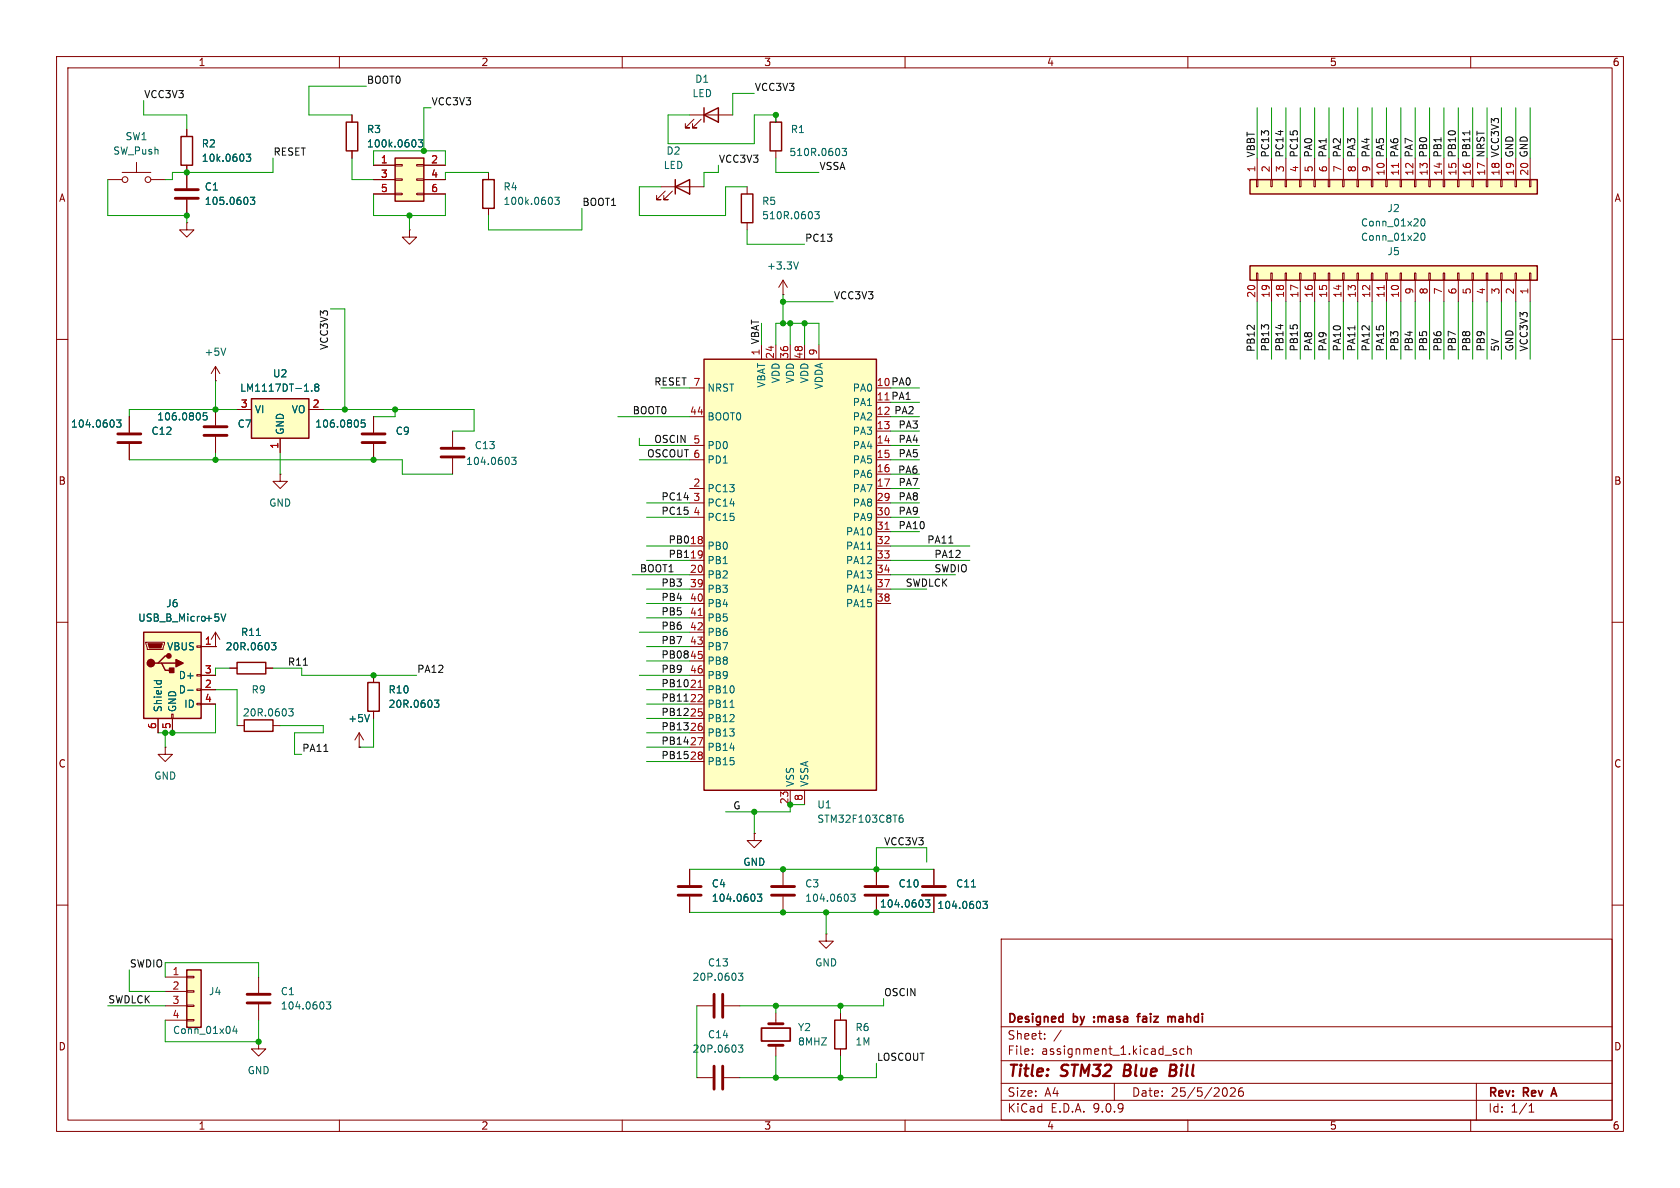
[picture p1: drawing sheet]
<svg xmlns="http://www.w3.org/2000/svg" width="297mm" height="210mm" viewBox="0 0 297 210" stroke-linecap="round" stroke-linejoin="round" font-family="sans-serif">
<defs><g id="words">
<g font-size="2.8" fill="#840000">
<text x="178" y="190.9">Title:</text>
<text x="187.7" y="190.9">STM32</text>
<text x="199.5" y="190.9">Blue</text>
<text x="208.4" y="190.9">Bill</text>
</g>
<g font-size="2.1" fill="#840000">
<text x="178" y="184">Sheet:</text>
<text x="178" y="181.2">Designed</text>
<text x="189.8" y="181.2">by</text>
<text x="194.1" y="181.2">:masa</text>
<text x="202.4" y="181.2">faiz</text>
<text x="208.3" y="181.2">mahdi</text>
<text x="178" y="186.7">File:</text>
<text x="184.1" y="186.7">assignment_1.kicad_sch</text>
<text x="178" y="196.9">KiCad</text>
<text x="178" y="194.1">Size:</text>
<text x="184.7" y="194.1">A4</text>
<text x="185.7" y="196.9">E.D.A.</text>
<text x="193.3" y="196.9">9.0.9</text>
<text x="200" y="194.1">Date:</text>
<text x="207" y="194.1">25/5/2026</text>
<text x="263" y="194.3">Rev:</text>
<text x="263" y="196.9">Id:</text>
<text x="267.1" y="196.9">1/1</text>
<text x="269.4" y="194.3">Rev</text>
<text x="275.1" y="194.3">A</text>
</g>
<g font-size="1.8" fill="#840000">
<text x="35" y="11.9">1</text>
<text x="85" y="11.9">2</text>
<text x="135" y="11.9">3</text>
<text x="185" y="11.9">4</text>
<text x="235" y="11.9">5</text>
<text x="285" y="11.9">6</text>
<text x="10.3" y="35.9">A</text>
<text x="285.3" y="35.9">A</text>
<text x="10.3" y="85.9">B</text>
<text x="285.3" y="85.9">B</text>
<text x="10.3" y="135.9">C</text>
<text x="285.3" y="135.9">C</text>
<text x="10.3" y="185.9">D</text>
<text x="285.3" y="185.9">D</text>
<text x="35" y="199.9">1</text>
<text x="85" y="199.9">2</text>
<text x="135" y="199.9">3</text>
<text x="185" y="199.9">4</text>
<text x="235" y="199.9">5</text>
<text x="285" y="199.9">6</text>
</g>
<g font-size="1.8" fill="#0f0f0f">
<text x="25.4" y="17.4">VCC3V3</text>
<text x="64.8" y="14.9">BOOT0</text>
<text x="133.3" y="16.2">VCC3V3</text>
<text x="76.2" y="18.7">VCC3V3</text>
<text x="48.3" y="27.6">RESET</text>
<text x="127" y="28.9">VCC3V3</text>
<text x="221.9" y="27.9" transform="rotate(-90 221.9 27.9)">VBBT</text>
<text x="224.4" y="27.9" transform="rotate(-90 224.4 27.9)">PC13</text>
<text x="227" y="27.9" transform="rotate(-90 227 27.9)">PC14</text>
<text x="229.5" y="27.9" transform="rotate(-90 229.5 27.9)">PC15</text>
<text x="232.1" y="27.9" transform="rotate(-90 232.1 27.9)">PA0</text>
<text x="234.6" y="27.9" transform="rotate(-90 234.6 27.9)">PA1</text>
<text x="237.1" y="27.9" transform="rotate(-90 237.1 27.9)">PA2</text>
<text x="239.7" y="27.9" transform="rotate(-90 239.7 27.9)">PA3</text>
<text x="242.2" y="27.9" transform="rotate(-90 242.2 27.9)">PA4</text>
<text x="244.8" y="27.9" transform="rotate(-90 244.8 27.9)">PA5</text>
<text x="247.3" y="27.9" transform="rotate(-90 247.3 27.9)">PA6</text>
<text x="249.8" y="27.9" transform="rotate(-90 249.8 27.9)">PA7</text>
<text x="252.4" y="27.9" transform="rotate(-90 252.4 27.9)">PB0</text>
<text x="254.9" y="27.9" transform="rotate(-90 254.9 27.9)">PB1</text>
<text x="257.5" y="27.9" transform="rotate(-90 257.5 27.9)">PB10</text>
<text x="260" y="27.9" transform="rotate(-90 260 27.9)">PB11</text>
<text x="262.5" y="27.9" transform="rotate(-90 262.5 27.9)">NRST</text>
<text x="265.1" y="27.9" transform="rotate(-90 265.1 27.9)">VCC3V3</text>
<text x="267.6" y="27.9" transform="rotate(-90 267.6 27.9)">GND</text>
<text x="270.2" y="27.9" transform="rotate(-90 270.2 27.9)">GND</text>
<text x="144.8" y="30.1">VSSA</text>
<text x="102.9" y="36.5">BOOT1</text>
<text x="142.2" y="42.8">PC13</text>
<text x="147.3" y="53">VCC3V3</text>
<text x="58.1" y="61.9" transform="rotate(-90 58.1 61.9)">VCC3V3</text>
<text x="134.4" y="62.9" transform="rotate(-90 134.4 62.9)">1 VBAT</text>
<text x="221.9" y="62.3" transform="rotate(-90 221.9 62.3)">PB12</text>
<text x="224.4" y="62.2" transform="rotate(-90 224.4 62.2)">PB13</text>
<text x="227" y="62.2" transform="rotate(-90 227 62.2)">PB14</text>
<text x="229.5" y="62.2" transform="rotate(-90 229.5 62.2)">PB15</text>
<text x="232.1" y="62.2" transform="rotate(-90 232.1 62.2)">PA8</text>
<text x="234.6" y="62.2" transform="rotate(-90 234.6 62.2)">PA9</text>
<text x="237.1" y="62.2" transform="rotate(-90 237.1 62.2)">PA10</text>
<text x="239.7" y="62.2" transform="rotate(-90 239.7 62.2)">PA11</text>
<text x="242.2" y="62.2" transform="rotate(-90 242.2 62.2)">PA12</text>
<text x="244.8" y="62.2" transform="rotate(-90 244.8 62.2)">PA15</text>
<text x="247.3" y="62.2" transform="rotate(-90 247.3 62.2)">PB3</text>
<text x="249.8" y="62.2" transform="rotate(-90 249.8 62.2)">PB4</text>
<text x="252.4" y="62.2" transform="rotate(-90 252.4 62.2)">PB5</text>
<text x="254.9" y="62.2" transform="rotate(-90 254.9 62.2)">PB6</text>
<text x="257.5" y="62.2" transform="rotate(-90 257.5 62.2)">PB7</text>
<text x="260" y="62.2" transform="rotate(-90 260 62.2)">PB8</text>
<text x="262.5" y="62.2" transform="rotate(-90 262.5 62.2)">PB9</text>
<text x="265.1" y="62.2" transform="rotate(-90 265.1 62.2)">5V</text>
<text x="267.6" y="62.2" transform="rotate(-90 267.6 62.2)">GND</text>
<text x="270.2" y="62.2" transform="rotate(-90 270.2 62.2)">VCC3V3</text>
<text x="115.6" y="68.2">RESET 7</text>
<text x="154.9" y="68.3">10 PA0</text>
<text x="154.9" y="70.9">11 PA1</text>
<text x="111.8" y="73.3">BOOT0</text>
<text x="154.9" y="73.4">12 PA2</text>
<text x="158.7" y="75.9">PA3</text>
<text x="114.3" y="80.9">OSCOUT 6</text>
<text x="115.6" y="78.4">OSCIN</text>
<text x="158.7" y="83.8">PA6</text>
<text x="158.7" y="80.9">PA5</text>
<text x="158.7" y="78.4">PA4</text>
<text x="116.8" y="88.6">PC14</text>
<text x="158.7" y="88.6">PA8</text>
<text x="158.8" y="86">PA7</text>
<text x="116.8" y="91.1">PC15</text>
<text x="158.7" y="91.1">PA9</text>
<text x="158.7" y="93.6">PA10</text>
<text x="113" y="101.3">BOOT1</text>
<text x="118.1" y="96.2">PB0</text>
<text x="118.1" y="98.7">PB1</text>
<text x="121.9" y="96.3">18</text>
<text x="163.8" y="96.2">PA11</text>
<text x="165.1" y="98.7">PA12</text>
<text x="165.1" y="101.3">SWDIO</text>
<text x="116.8" y="103.8">PB3</text>
<text x="116.8" y="106.3">PB4</text>
<text x="160" y="103.8">SWDLCK</text>
<text x="116.8" y="108.9">PB5</text>
<text x="116.8" y="114">PB7</text>
<text x="116.8" y="111.4">PB6</text>
<text x="50.8" y="117.8">R11</text>
<text x="73.7" y="119">PA12</text>
<text x="116.8" y="116.5">PB08</text>
<text x="116.8" y="119">PB9</text>
<text x="121.9" y="116.6">45</text>
<text x="116.8" y="121.6">PB10</text>
<text x="116.8" y="124.1">PB11</text>
<text x="121.9" y="121.7">21</text>
<text x="116.8" y="126.7">PB12</text>
<text x="116.8" y="129.2">PB13</text>
<text x="116.8" y="131.7">PB14</text>
<text x="121.9" y="126.7">25</text>
<text x="121.9" y="129.3">26</text>
<text x="121.9" y="131.8">27</text>
<text x="53.3" y="133">PA11</text>
<text x="116.8" y="134.3">PB15</text>
<text x="121.9" y="134.4">28</text>
<text x="129.5" y="143.2">G</text>
<text x="156.2" y="149.5">VCC3V3</text>
<text x="22.9" y="171.1">SWDIO</text>
<text x="19" y="177.5">SWDLCK</text>
<text x="156.2" y="176.2">OSCIN</text>
<text x="154.9" y="187.6">LOSCOUT</text>
</g>
<g font-size="1.8" fill="#006464">
<text x="122.3" y="17.4">LED</text>
<text x="122.8" y="14.8">D1</text>
<text x="64.8" y="23.7">R3</text>
<text x="139.7" y="23.7">R1</text>
<text x="19.9" y="27.5">SW_Push</text>
<text x="22.1" y="25">SW1</text>
<text x="35.6" y="26.3">R2</text>
<text x="35.6" y="28.8">10k.0603</text>
<text x="64.8" y="26.3">100k.0603</text>
<text x="117.7" y="27.5">D2</text>
<text x="139.5" y="27.8">510R.0603</text>
<text x="36.1" y="33.9">C1</text>
<text x="88.9" y="33.9">R4</text>
<text x="117.2" y="30.1">LED</text>
<text x="36.1" y="36.4">105.0603</text>
<text x="88.9" y="36.4">100k.0603</text>
<text x="134.6" y="36.4">R5</text>
<text x="134.6" y="39">510R.0603</text>
<text x="240.5" y="40.2">Conn_01x20</text>
<text x="245.2" y="37.7">J2</text>
<text x="135.5" y="47.9">+3.3V</text>
<text x="240.5" y="42.8">Conn_01x20</text>
<text x="245.2" y="45.3">J5</text>
<text x="36.1" y="63.1">+5V</text>
<text x="42.4" y="69.4">LM1117DT-1.8</text>
<text x="48.2" y="66.9">U2</text>
<text x="125" y="69.4">NRST</text>
<text x="135.5" y="68.6" transform="rotate(-90 135.5 68.6)">VBAT</text>
<text x="138" y="67.8" transform="rotate(-90 138 67.8)">VDD</text>
<text x="140.6" y="67.8" transform="rotate(-90 140.6 67.8)">VDD</text>
<text x="143.1" y="67.8" transform="rotate(-90 143.1 67.8)">VDD</text>
<text x="145.6" y="68.9" transform="rotate(-90 145.6 68.9)">VDDA</text>
<text x="150.7" y="69.4">PA0</text>
<text x="150.7" y="72">PA1</text>
<text x="12.5" y="75.8">104.0603</text>
<text x="26.7" y="77.1">C12</text>
<text x="27.7" y="74.5">106.0805</text>
<text x="41.9" y="75.8">C7</text>
<text x="45" y="73.3">VI</text>
<text x="50.4" y="77" transform="rotate(-90 50.4 77)">GND</text>
<text x="51.5" y="73.3">VO</text>
<text x="55.6" y="75.8">106.0805</text>
<text x="69.9" y="77.1">C9</text>
<text x="125" y="74.5">BOOT0</text>
<text x="150.7" y="74.5">PA2</text>
<text x="150.7" y="77.1">PA3</text>
<text x="82.3" y="82.4">104.0603</text>
<text x="83.8" y="79.6">C13</text>
<text x="125" y="79.6">PD0</text>
<text x="125" y="82.1">PD1</text>
<text x="150.7" y="79.6">PA4</text>
<text x="150.7" y="82.1">PA5</text>
<text x="47.5" y="89.8">GND</text>
<text x="125" y="87.2">PC13</text>
<text x="125" y="89.8">PC14</text>
<text x="150.7" y="84.7">PA6</text>
<text x="150.7" y="87.2">PA7</text>
<text x="150.7" y="89.8">PA8</text>
<text x="125" y="92.3">PC15</text>
<text x="149.5" y="94.8">PA10</text>
<text x="150.7" y="92.3">PA9</text>
<text x="125" y="97.4">PB0</text>
<text x="125" y="99.9">PB1</text>
<text x="149.5" y="97.4">PA11</text>
<text x="149.5" y="99.9">PA12</text>
<text x="29.3" y="107.5">J6</text>
<text x="125" y="102.5">PB2</text>
<text x="125" y="105">PB3</text>
<text x="125" y="107.5">PB4</text>
<text x="149.5" y="102.5">PA13</text>
<text x="149.5" y="105">PA14</text>
<text x="149.5" y="107.5">PA15</text>
<text x="24.3" y="110.1">USB_B_Micro +5V</text>
<text x="42.5" y="112.6">R11</text>
<text x="125" y="110.1">PB5</text>
<text x="125" y="112.6">PB6</text>
<text x="29.4" y="115.2">VBUS</text>
<text x="39.8" y="115.2">20R.0603</text>
<text x="125" y="115.2">PB7</text>
<text x="125" y="117.7">PB8</text>
<text x="28.8" y="126" transform="rotate(-90 28.8 126)">Shield</text>
<text x="31.3" y="126" transform="rotate(-90 31.3 126)">GND</text>
<text x="31.5" y="120.2">D+</text>
<text x="31.5" y="122.8">D-</text>
<text x="32.5" y="125.3">ID</text>
<text x="44.4" y="122.8">R9</text>
<text x="68.6" y="122.8">R10</text>
<text x="68.6" y="125.3">20R.0603</text>
<text x="125" y="120.2">PB9</text>
<text x="125" y="122.8">PB10</text>
<text x="125" y="125.3">PB11</text>
<text x="42.8" y="126.8">20R.0603</text>
<text x="61.5" y="127.9">+5V</text>
<text x="125" y="127.9">PB12</text>
<text x="125" y="130.4">PB13</text>
<text x="125" y="132.9">PB14</text>
<text x="125" y="135.5">PB15</text>
<text x="27.2" y="138">GND</text>
<text x="140.6" y="139.2" transform="rotate(-90 140.6 139.2)">VSS</text>
<text x="143.1" y="139.2" transform="rotate(-90 143.1 139.2)">VSSA</text>
<text x="144.4" y="143.1">U1</text>
<text x="144.4" y="145.6">STM32F103C8T6</text>
<text x="131.3" y="153.3">GND</text>
<text x="125.7" y="157.1">C4</text>
<text x="125.7" y="159.6">104.0603</text>
<text x="142.2" y="157.1">C3</text>
<text x="142.2" y="159.6">104.0603</text>
<text x="155.5" y="160.6">104.0603</text>
<text x="158.8" y="157.1">C10</text>
<text x="165.6" y="160.9">104.0603</text>
<text x="168.9" y="157.1">C11</text>
<text x="122.3" y="173.6">20P.0603</text>
<text x="125.1" y="171">C13</text>
<text x="144" y="171">GND</text>
<text x="36.8" y="176.1">J4</text>
<text x="49.5" y="176.1">C1</text>
<text x="49.5" y="178.7">104.0603</text>
<text x="30.5" y="183">Conn_01x04</text>
<text x="125.1" y="183.7">C14</text>
<text x="141" y="182.5">Y2</text>
<text x="141" y="185">8MHZ</text>
<text x="151.1" y="182.5">R6</text>
<text x="151.1" y="185">1M</text>
<text x="43.7" y="190.1">GND</text>
<text x="122.3" y="186.3">20P.0603</text>
</g>
<g font-size="1.8" fill="#a90000">
<text x="67.2" y="29">1</text>
<text x="76.1" y="29">2</text>
<text x="67.2" y="31.5">3</text>
<text x="67.2" y="34">5</text>
<text x="76.1" y="31.5">4</text>
<text x="76.1" y="34">6</text>
<text x="222" y="30.6" transform="rotate(-90 222 30.6)">1</text>
<text x="224.5" y="30.6" transform="rotate(-90 224.5 30.6)">2</text>
<text x="227.1" y="30.6" transform="rotate(-90 227.1 30.6)">3</text>
<text x="229.6" y="30.6" transform="rotate(-90 229.6 30.6)">4</text>
<text x="232.2" y="30.6" transform="rotate(-90 232.2 30.6)">5</text>
<text x="234.7" y="30.6" transform="rotate(-90 234.7 30.6)">6</text>
<text x="237.2" y="30.6" transform="rotate(-90 237.2 30.6)">7</text>
<text x="239.8" y="30.6" transform="rotate(-90 239.8 30.6)">8</text>
<text x="242.3" y="30.6" transform="rotate(-90 242.3 30.6)">9</text>
<text x="244.9" y="31.2" transform="rotate(-90 244.9 31.2)">10</text>
<text x="247.4" y="31.2" transform="rotate(-90 247.4 31.2)">11</text>
<text x="249.9" y="31.2" transform="rotate(-90 249.9 31.2)">12</text>
<text x="252.5" y="31.2" transform="rotate(-90 252.5 31.2)">13</text>
<text x="255" y="31.2" transform="rotate(-90 255 31.2)">14</text>
<text x="257.6" y="31.2" transform="rotate(-90 257.6 31.2)">15</text>
<text x="260.1" y="31.2" transform="rotate(-90 260.1 31.2)">16</text>
<text x="262.6" y="31.2" transform="rotate(-90 262.6 31.2)">17</text>
<text x="265.2" y="31.2" transform="rotate(-90 265.2 31.2)">18</text>
<text x="267.7" y="31.2" transform="rotate(-90 267.7 31.2)">19</text>
<text x="270.3" y="31.2" transform="rotate(-90 270.3 31.2)">20</text>
<text x="222" y="52.7" transform="rotate(-90 222 52.7)">20</text>
<text x="224.5" y="52.7" transform="rotate(-90 224.5 52.7)">19</text>
<text x="227.1" y="52.7" transform="rotate(-90 227.1 52.7)">18</text>
<text x="229.6" y="52.7" transform="rotate(-90 229.6 52.7)">17</text>
<text x="232.2" y="52.7" transform="rotate(-90 232.2 52.7)">16</text>
<text x="234.7" y="52.7" transform="rotate(-90 234.7 52.7)">15</text>
<text x="237.2" y="52.7" transform="rotate(-90 237.2 52.7)">14</text>
<text x="239.8" y="52.7" transform="rotate(-90 239.8 52.7)">13</text>
<text x="242.3" y="52.7" transform="rotate(-90 242.3 52.7)">12</text>
<text x="244.9" y="52.7" transform="rotate(-90 244.9 52.7)">11</text>
<text x="247.4" y="52.7" transform="rotate(-90 247.4 52.7)">10</text>
<text x="249.9" y="52.1" transform="rotate(-90 249.9 52.1)">9</text>
<text x="252.5" y="52.1" transform="rotate(-90 252.5 52.1)">8</text>
<text x="255" y="52.1" transform="rotate(-90 255 52.1)">7</text>
<text x="257.6" y="52.1" transform="rotate(-90 257.6 52.1)">6</text>
<text x="260.1" y="52.1" transform="rotate(-90 260.1 52.1)">5</text>
<text x="262.6" y="52.1" transform="rotate(-90 262.6 52.1)">4</text>
<text x="265.2" y="52.1" transform="rotate(-90 265.2 52.1)">3</text>
<text x="267.7" y="52.1" transform="rotate(-90 267.7 52.1)">2</text>
<text x="270.3" y="52.1" transform="rotate(-90 270.3 52.1)">1</text>
<text x="136.9" y="63.5" transform="rotate(-90 136.9 63.5)">24</text>
<text x="139.4" y="63.5" transform="rotate(-90 139.4 63.5)">36</text>
<text x="142" y="63.5" transform="rotate(-90 142 63.5)">48</text>
<text x="144.5" y="62.9" transform="rotate(-90 144.5 62.9)">9</text>
<text x="42.5" y="72.1">3</text>
<text x="55.2" y="72.1">2</text>
<text x="121.9" y="73.4">44</text>
<text x="154.9" y="75.9">13</text>
<text x="49.3" y="79.4" transform="rotate(-90 49.3 79.4)">1</text>
<text x="122.5" y="78.5">5</text>
<text x="154.9" y="78.5">14</text>
<text x="154.9" y="81">15</text>
<text x="154.9" y="83.6">16</text>
<text x="122.5" y="86.1">2</text>
<text x="122.5" y="88.6">3</text>
<text x="154.9" y="86.1">17</text>
<text x="154.9" y="88.6">29</text>
<text x="122.5" y="91.2">4</text>
<text x="154.9" y="91.2">30</text>
<text x="154.9" y="93.7">31</text>
<text x="121.9" y="98.8">19</text>
<text x="121.9" y="101.3">20</text>
<text x="154.9" y="96.3">32</text>
<text x="154.9" y="98.8">33</text>
<text x="154.9" y="101.3">34</text>
<text x="121.9" y="103.9">39</text>
<text x="121.9" y="106.4">40</text>
<text x="154.9" y="103.9">37</text>
<text x="154.9" y="106.4">38</text>
<text x="121.9" y="109">41</text>
<text x="121.9" y="111.5">42</text>
<text x="36.1" y="114">1</text>
<text x="36.1" y="119.1">3</text>
<text x="121.9" y="114">43</text>
<text x="121.9" y="119.1">46</text>
<text x="36.1" y="121.7">2</text>
<text x="36.1" y="124.2">4</text>
<text x="121.9" y="124.2">22</text>
<text x="27.7" y="129" transform="rotate(-90 27.7 129)">6</text>
<text x="30.2" y="129" transform="rotate(-90 30.2 129)">5</text>
<text x="139.4" y="142.3" transform="rotate(-90 139.4 142.3)">23</text>
<text x="142" y="141.7" transform="rotate(-90 142 141.7)">8</text>
<text x="30.4" y="172.5">1</text>
<text x="30.4" y="175">2</text>
<text x="30.4" y="177.5">3</text>
<text x="30.4" y="180.1">4</text>
</g>
</g></defs>
<g fill="none" stroke="#840000" stroke-width=".18">
<path d="M10 10h277v190h-277zM12 12h273v186h-273zM60 10v2M110 10v2M160 10v2M210 10v2M260 10v2M10 60h2M285 60h2M10 110h2M285 110h2M10 160h2"/>
<path d="M177 166h108v32h-108zM285 160h2M60 198v2M110 198v2M160 198v2M177 194.5h108M177 191.5h108M177 187.5h108M177 181.5h108M182.5 186.3v.1M182.5 185.5v.1M184.7 183.6v.1"/>
<path d="M184.7 182.8v.1M187.6 182.1l-1.3 2M197 191.5v3M207.5 185.8l.5 .2v.1v.2l-.5 .1M207.5 185.5h.5M209.3 185.5l-.4-.1-.3 .3v.4l.1 .2h.6M210 184.9v1.5M210 185.5l.2-.1 .3 .1 .1 .9M210 198v2M217.5 192.4l.6-.1 .2 .1 .1 .3-.9 1.1h.9M219.7 192.3a.59 .59 0 0 0-.7 .6v.6l.1 .2 .4 .1 .2-.1 .1-.5-.1-.3h-.5l-.2 .3M260 198v2"/>
<path d="M261 191.5v6.5M270.3 196.6h.9M270.3 195.5l.4-.4v1.5"/>
</g>
<path d="M193.4 179.8v.1M201 179.7h.6M201.6 179.2l-.4 .2v1.3M206.6 179.8l.3-.1 .2 .2M207.1 179.9l.2-.2 .4 .1 .1 .1M207.1 179.9v.8M193.4 180.5v.2M274.3 193.4h.8M274.7 192.3l-.5 1.5" fill="none" stroke="#840000" stroke-width=".3"/>
<path d="M198.9 188.2l-.3 2h.8M206.9 189.2h.6M207.5 189.2l.3 .1M207.6 188.2h-.6l-.3 2 1-.1M207.7 189.1l-.2 .1" fill="none" stroke="#840000" stroke-width=".4"/>
<path d="M221 47h50.8v2.5h-50.8z" fill="#ffffc2"/>
<path d="M136.1 21.6h2.1v5.1h-2.1zM221 47h50.8v2.5h-50.8z" fill="none" stroke="#840000" stroke-width=".25"/>
<g fill="none" stroke="#840000" stroke-width=".18">
<path d="M137.2 20.3v1.3M137.2 26.7v1.2M222.1 48.3h.3v1.2h-.3zM222.2 49.5v3.8M224.7 48.3h.2v1.2h-.2zM224.8 49.5v3.8M227.2 48.3h.3v1.2h-.3zM227.3 49.5v3.8M229.7 48.3h.3v1.2h-.3zM229.9 49.5v3.8M232.3 48.3h.2v1.2h-.2zM232.4 49.5v3.8"/>
<path d="M234.8 48.3h.3v1.2h-.3zM234.9 49.5v3.8M237.4 48.3h.2v1.2h-.2zM237.5 49.5v3.8M239.9 48.3h.3v1.2h-.3zM240 49.5v3.8M242.4 48.3h.3v1.2h-.3zM242.6 49.5v3.8M245 48.3h.2v1.2h-.2zM245.1 49.5v3.8M247.5 48.3h.3v1.2h-.3zM247.6 49.5v3.8"/>
<path d="M250.1 48.3h.2v1.2h-.2zM250.2 49.5v3.8M252.6 48.3h.3v1.2h-.3zM252.7 49.5v3.8M255.1 48.3h.3v1.2h-.3zM255.3 49.5v3.8M257.7 48.3h.2v1.2h-.2zM257.8 49.5v3.8M260.2 48.3h.3v1.2h-.3zM260.3 49.5v3.8M262.8 48.3h.2v1.2h-.2zM262.9 49.5v3.8"/>
<path d="M265.3 48.3h.3v1.2h-.3zM265.4 49.5v3.8M267.8 48.3h.3v1.2h-.3zM268 49.5v3.8M270.4 48.3h.2v1.2h-.2zM270.5 49.5v3.8"/>
</g>
<path d="M244.7 50.5v.7" fill="none" stroke="#a90000" stroke-width=".18"/>
<path d="M148.9 26.2h.8l-.5 .5 .4 .1v.6l-.2 .1-.5-.1M251.3 41.3l.2-.1a.68 .68 0 0 1 .4 .7 .68 .68 0 0 1-.4 .6l-.2-.1-.1-.4z" fill="none" stroke="#006464" stroke-width=".18"/>
<path d="M221 31.8h50.8v2.5h-50.8z" fill="#ffffc2"/>
<path d="M119.4 33l2.5-1.2v2.5zM119.4 31.8v2.5M131.1 34.3h2v5.1h-2zM221 31.8h50.8v2.5h-50.8zM147.6 180.3h2v5.1h-2z" fill="none" stroke="#840000" stroke-width=".25"/>
<g fill="none" stroke="#840000" stroke-width=".18">
<path d="M116.8 33h7.7M117.6 33.8l-1.5 1.5h.7h-.7v-.8M118.9 33.8l-1.6 1.5h.8h-.8v-.8M132.1 33v1.3M132.1 39.4v1.2M222.1 31.8h.3v1.2h-.3zM222.2 27.9v3.9M224.7 31.8h.2v1.2h-.2zM224.8 27.9v3.9M227.2 31.8h.3v1.2h-.3zM227.3 27.9v3.9M229.7 31.8h.3v1.2h-.3z"/>
<path d="M229.9 27.9v3.9M232.3 31.8h.2v1.2h-.2zM232.4 27.9v3.9M234.8 31.8h.3v1.2h-.3zM234.9 27.9v3.9M237.4 31.8h.2v1.2h-.2zM237.5 27.9v3.9M239.9 31.8h.3v1.2h-.3zM240 27.9v3.9M242.4 31.8h.3v1.2h-.3zM242.6 27.9v3.9M245 31.8h.2v1.2h-.2z"/>
<path d="M245.1 27.9v3.9M247.5 31.8h.3v1.2h-.3zM247.6 27.9v3.9M250.1 31.8h.2v1.2h-.2zM250.2 27.9v3.9M252.6 31.8h.3v1.2h-.3zM252.7 27.9v3.9M255.1 31.8h.3v1.2h-.3zM255.3 27.9v3.9M257.7 31.8h.2v1.2h-.2zM257.8 27.9v3.9M260.2 31.8h.3v1.2h-.3z"/>
<path d="M260.3 27.9v3.9M262.8 31.8h.2v1.2h-.2zM262.9 27.9v3.9M265.3 31.8h.3v1.2h-.3zM265.4 27.9v3.9M267.8 31.8h.3v1.2h-.3zM268 27.9v3.9M270.4 31.8h.2v1.2h-.2zM270.5 27.9v3.9M138.4 52.1h.1M138.4 49.5l-.7 1.3M138.4 49.5l.8 1.3"/>
<path d="M138.4 49.5v2.6M154.9 153.7v2.8M154.9 158.5v2.8M165.1 153.7v2.8M165.1 158.5v2.8M123.2 177.8h2.8M128 177.8h2.8M137.2 179.1v1.9M146 165.1v1.3h1.3l-1.3 1.2-1.2-1.2h1.2M146 165.1h.1M148.6 179.1v1.2M123.2 190.5h2.8"/>
<path d="M128 190.5h2.8M137.2 184.8v1.9M148.6 185.4v1.3"/>
</g>
<path d="M247.2 28.9v.7" fill="none" stroke="#a90000" stroke-width=".18"/>
<path d="M144 37.4h.8l-.4 .5 .4 .1v.6l-.2 .1-.6-.1M251.3 38.8l.2-.1a.68 .68 0 0 1 .4 .6 .68 .68 0 0 1-.4 .6l-.2-.1-.1-.3zM141.2 46.3l-.5 1.3M163.6 159.1h.8l-.4 .5 .3 .1v.5l-.2 .1-.5-.1M171.7 156.8h.8M173.8 159.3h.7l-.4 .5 .4 .1v.6l-.2 .1-.5-.1M130.5 172h.8l-.4 .5 .4 .1v.6l-.2 .1-.6-.1M130.5 184.7h.8l-.4 .5 .4 .1v.6l-.2 .1-.6-.1" fill="none" stroke="#006464" stroke-width=".18"/>
<path d="M152.9 156.7h4.1M152.9 158.2h4.1M163.1 156.7h4M163.1 158.2h4M126.2 175.8v4M127.8 175.8v4M126.2 188.5v4M127.8 188.5v4M135.9 184.8h2.5M135.9 181h2.5" fill="none" stroke="#840000" stroke-width=".51"/>
<path d="M134.6 181.7h5.1v2.3h-5.1z" fill="none" stroke="#840000" stroke-width=".3"/>
<path d="M124.5 63.5h30.4v76.2h-30.4z" fill="#ffffc2"/>
<path d="M124.5 19.1v2.5M32 24.1h2v5.1h-2zM124.5 20.3l2.5-1.2v2.5zM124.5 63.5h30.4v76.2h-30.4zM41.9 117.1h5.1v2h-5.1zM43.2 127.3h5.1v2h-5.1z" fill="none" stroke="#840000" stroke-width=".25"/>
<g fill="none" stroke="#840000" stroke-width=".18">
<path d="M19 31.8h2.6M21.6 30.5h5.1M24.1 28.7v1.8M26.7 31.8h2.5M33 39.4v1.2h1.3l-1.3 1.3-1.3-1.3h1.3M33 39.4h.1M33 22.9v1.2M33 29.2v4.1M33 35.3v2.8M121.9 20.3h7.6M122.7 21.1l-1.5 1.5h.7h-.7v-.8M124 21.1l-1.6 1.5h.8h-.8v-.8"/>
<path d="M38.1 72.4v2.8M38.1 77.2v2.8M121.9 68.6h2.6M121.9 73.7h2.6M121.9 78.7h2.6M134.6 61v2.5M137.2 61v2.5M139.7 61v2.5M142.2 61v2.5M144.8 61v2.5M154.9 78.7h2.6M154.9 76.2h2.6"/>
<path d="M121.9 81.3h2.6M121.9 86.4h2.6M121.9 88.9h2.6M121.9 91.4h2.6M121.9 96.5h2.6M121.9 99.1h2.6M154.9 81.3h2.6M154.9 86.4h2.6M154.9 88.9h2.6M154.9 91.4h2.6M154.9 96.5h2.6M154.9 99.1h2.6"/>
<path d="M154.9 83.8h2.6M154.9 94h2.6M38.1 114.3h.1M38.1 111.8v2.5M38.1 111.8l-.8 1.2M38.1 111.8l.8 1.2M40.6 118.1h1.3M47 118.1h1.3M121.9 101.6h2.6M121.9 104.1h2.6M121.9 106.7h2.6M121.9 109.2h2.6"/>
<path d="M121.9 111.8h2.6M121.9 114.3h2.6M121.9 116.8h2.6M121.9 119.4h2.6M154.9 101.6h2.6M154.9 104.1h2.6M154.9 106.7h2.6M41.9 128.3h1.3M48.3 128.3h1.2M63.5 132.1h.1M63.5 129.5l-.8 1.3M63.5 129.5l.8 1.3"/>
<path d="M63.5 129.5v2.6M121.9 121.9h2.6M121.9 124.5h2.6M121.9 127h2.6M121.9 129.5h2.6M121.9 132.1h2.6M121.9 134.6h2.6M139.7 139.7v2.5M142.2 139.7v2.5M121.9 153.7v2.8M121.9 158.5v2.8M133.3 147.3v1.3h1.3l-1.3 1.3-1.2-1.3h1.2"/>
<path d="M133.3 147.3h.1M138.4 153.7v2.8M138.4 158.5v2.8"/>
<circle cx="22.1" cy="31.8" r=".51"/>
<circle cx="26.2" cy="31.8" r=".51"/>
</g>
<path d="M156.5 93.6h.7M123.4 108.8h.8M123.4 121.5h.8" fill="none" stroke="#a90000" stroke-width=".18"/>
<g fill="none" stroke="#006464" stroke-width=".18">
<path d="M43.5 27.2h.8l-.4 .5 .4 .2v.5l-.2 .1-.6-.1M44.2 34.9h.8l-.4 .5 .4 .1v.5l-.2 .1-.6-.1M36.6 73h-.6l-.1 .6 .2-.1h.4l.1 .2v.4l-.2 .1-.5-.1M153.4 97.1h.7M39.9 108.5l-.4 1.3M45.3 112.3h.8M48 113.6h.8l-.4 .5 .3 .1v.6l-.2 .1-.5-.1M51 125.3h.8l-.4 .5 .4 .1v.5l-.2 .2-.6-.2M65.3 126.3l-.4 1.3M129.1 125h.7M133.9 158.1h.8l-.5 .4 .4 .2v.5l-.2 .1-.5-.1M150.4 158.1h.8l-.4 .4 .3 .2v.5l-.2 .1-.5-.1"/>
<path d="M158.9 144.8l.3-.2h.2l.3 .2v.3l-.3 .3-.3-.1-.2-.2M159.6 144.1l-.4 .1-.3 .4"/>
</g>
<path d="M31 33.5h4.1M31 35.1h4.1M36.1 75.4h4M36.1 77h4M119.9 156.7h4.1M119.9 158.2h4.1M136.4 156.7h4.1M136.4 158.2h4.1" fill="none" stroke="#840000" stroke-width=".51"/>
<path d="M25.4 111.8h10.2v15.2h-10.2z" fill="#ffffc2"/>
<path d="M25.4 111.8h10.2v15.2h-10.2zM27.9 117.2h.7l.6 1.3h1.3M28.6 117.2h2.5M29.8 116h-.6l-1.3 1.2h-.6M65 120.7h2.1v5h-2.1z" fill="none" stroke="#840000" stroke-width=".25"/>
<g fill="none" stroke="#840000" stroke-width=".18">
<path d="M25.8 113.5h3.3v.3l-.3 1h-2.8zM34.8 114.2h.8v.2h-.8zM34.8 119.3h.8v.2h-.8zM35.6 114.3h2.5M35.6 119.4h2.5M66 119.4v1.3M27.9 127v2.5M30.4 126.2h.2v.8h-.2zM30.5 127v2.5M34.8 121.8h.8v.2h-.8zM34.8 124.3h.8v.3h-.8zM35.6 121.9h2.5"/>
<path d="M35.6 124.5h2.5M66 125.7v1.3"/>
</g>
<path d="M26.2 113.8h2.5l-.3 .8h-2z" fill="#840000" stroke="#840000" stroke-width=".18"/>
<g fill="#840000" stroke="#840000" stroke-width=".25">
<path d="M30 118.1h.7v.8h-.7z"/>
<path d="M31.1 116.6l1.3 .6-1.3 .7z"/>
<circle cx="26.7" cy="117.2" r=".63"/>
<circle cx="29.8" cy="116" r=".38"/>
</g>
<path d="M27.2 120.3h1.3M27.7 120.3v.4M28.5 120.3v.4M33.2 122h.9M76.8 123.8h.8l-.4 .5 .3 .1v.5l-.2 .1-.5-.1" fill="none" stroke="#006464" stroke-width=".18"/>
<path d="M44.4 70.5h10.2v7h-10.2z" fill="#ffffc2"/>
<path d="M44.4 70.5h10.2v7h-10.2z" fill="none" stroke="#840000" stroke-width=".25"/>
<g fill="none" stroke="#840000" stroke-width=".18">
<path d="M22.9 73.7v2.8M22.9 78.5v2.8M38.1 67.3h.1M38.1 64.8l-.8 1.2M38.1 64.8l.8 1.2M38.1 64.8v2.5M41.9 72.4h2.5M49.5 77.5v2.5M54.6 72.4h2.5M66 73.7v2.8M66 78.5v2.8M80 76.2v2.8"/>
<path d="M49.5 83.8v1.3h1.3l-1.3 1.3-1.2-1.3h1.2M49.5 83.8h.1M80 81v2.8"/>
</g>
<path d="M20.6 74.2h.8l-.4 .5 .3 .1v.6l-.2 .1-.5-.1M39.9 61.5l-.4 1.3M55.1 69v.2M55.9 68.4l-.3 .3 .1 .3 .2 .2 .3-.1 .2-.2v-.2l-.3-.3M55.9 68.4l-.3-.2 .3-.3h.2l.3 .2-.3 .3M55.9 68.4h.2M64.5 74.2h-.6l-.1 .6 .2-.1 .4 .1 .2 .2-.1 .4-.2 .1-.5-.1M90.5 80.8h.7l-.4 .5 .4 .1v.6l-.2 .1-.5-.1" fill="none" stroke="#006464" stroke-width=".18"/>
<path d="M20.8 76.7h4.1M20.8 78.2h4.1M64 76.7h4.1M64 78.2h4.1M78 79.2h4M78 80.8h4" fill="none" stroke="#840000" stroke-width=".51"/>
<path d="M33 171.5h2.6v10.1h-2.6z" fill="#ffffc2"/>
<path d="M33 171.5h2.6v10.1h-2.6z" fill="none" stroke="#840000" stroke-width=".25"/>
<g fill="none" stroke="#840000" stroke-width=".18">
<path d="M29.2 132.1v1.3h1.3l-1.3 1.2-1.3-1.2h1.3M29.2 132.1h.1M29.2 172.7h3.8M29.2 175.3h3.8M29.2 177.8h3.8M33 172.6h1.3v.2h-1.3zM33 175.1h1.3v.3h-1.3zM33 177.7h1.3v.2h-1.3zM45.7 172.7v2.8M45.7 177.5v2.8M29.2 180.3h3.8M33 180.2h1.3v.3h-1.3z"/>
<path d="M45.7 184.2v1.2h1.3l-1.3 1.3-1.3-1.3h1.3M45.7 184.2h.1"/>
</g>
<path d="M57.7 177.1h.8l-.5 .5 .4 .1v.6l-.2 .1-.5-.1M41.5 181.4l-.3 .9h.8M41.8 181.9v.8" fill="none" stroke="#006464" stroke-width=".18"/>
<path d="M43.7 175.8h4.1M43.7 177.3h4.1" fill="none" stroke="#840000" stroke-width=".51"/>
<path d="M69.8 27.9h5.1v7.7h-5.1z" fill="#ffffc2"/>
<path d="M61.2 21.6h2v5.1h-2zM69.8 27.9h5.1v7.7h-5.1zM85.3 31.8h2.1v5h-2.1z" fill="none" stroke="#840000" stroke-width=".25"/>
<g fill="none" stroke="#840000" stroke-width=".18">
<path d="M33 22.9v1.2M33 29.2v4.1M33 35.3v2.8M62.2 20.3v1.3M62.2 26.7v1.2M66 29.2h3.8M66 31.8h3.8M66 34.3h3.8M69.8 29.1h1.3v.2h-1.3zM69.8 31.6h1.3v.3h-1.3zM69.8 34.2h1.3v.2h-1.3zM73.7 29.1h1.2v.2h-1.2z"/>
<path d="M73.7 31.6h1.2v.3h-1.2zM73.7 34.2h1.2v.2h-1.2zM74.9 29.2h3.8M74.9 31.8h3.8M74.9 34.3h3.8M86.4 30.5v1.3M86.4 36.8v1.3M72.4 40.6v1.3h1.3l-1.3 1.3-1.3-1.3h1.3M72.4 40.6h.1M22.9 73.7v2.8M22.9 78.5v2.8M38.1 72.4v2.8"/>
<path d="M38.1 77.2v2.8M41.9 72.4h2.5M49.5 77.5v2.5M54.6 72.4h2.5M66 73.7v2.8M66 78.5v2.8M35.6 114.3h2.5M35.6 119.4h2.5M38.1 114.3h.1M40.6 118.1h1.3M47 118.1h1.3M66 119.4v1.3"/>
<path d="M27.9 127v2.5M30.5 127v2.5M35.6 121.9h2.5M35.6 124.5h2.5M63.5 132.1h.1M66 125.7v1.3M121.9 153.7v2.8M121.9 158.5v2.8M133.3 147.3h.1M154.9 153.7v2.8M154.9 158.5v2.8M165.1 153.7v2.8"/>
<path d="M165.1 158.5v2.8"/>
</g>
<g fill="none" stroke="#006464" stroke-width=".18">
<path d="M43.5 27.2h.8l-.4 .5 .4 .2v.5l-.2 .1-.6-.1M44.2 34.9h.8l-.4 .5 .4 .1v.5l-.2 .1-.6-.1M74 24.7h.7l-.4 .5 .4 .1v.6l-.2 .1-.5-.1M98.1 34.9h.8l-.5 .5 .4 .1v.5l-.2 .1-.5-.1M20.6 74.2h.8l-.4 .5 .3 .1v.6l-.2 .1-.5-.1M36.6 73h-.6l-.1 .6 .2-.1h.4l.1 .2v.4l-.2 .1-.5-.1M55.1 69v.2M55.9 68.4l-.3 .3 .1 .3 .2 .2 .3-.1 .2-.2v-.2l-.3-.3M55.9 68.4l-.3-.2 .3-.3h.2l.3 .2-.3 .3M55.9 68.4h.2M64.5 74.2h-.6l-.1 .6 .2-.1 .4 .1 .2 .2-.1 .4-.2 .1-.5-.1M39.9 108.5l-.4 1.3"/>
<path d="M45.3 112.3h.8M48 113.6h.8l-.4 .5 .3 .1v.6l-.2 .1-.5-.1M27.2 120.3h1.3M27.7 120.3v.4M28.5 120.3v.4M33.2 122h.9M65.3 126.3l-.4 1.3M76.8 123.8h.8l-.4 .5 .3 .1v.5l-.2 .1-.5-.1M133.9 158.1h.8l-.5 .4 .4 .2v.5l-.2 .1-.5-.1M163.6 159.1h.8l-.4 .5 .3 .1v.5l-.2 .1-.5-.1M171.7 156.8h.8M173.8 159.3h.7l-.4 .5 .4 .1v.6l-.2 .1-.5-.1"/>
</g>
<path d="M259.8 23.1v.7M239.5 57.6v.7M167.7 96h.8M53.6 117.6h.7M57.3 132.8h.7M120.9 123.9h.8" fill="none" stroke="#0f0f0f" stroke-width=".18"/>
<g fill="none" stroke="#009600" stroke-width=".18">
<path d="M25.4 17.8v2.5h7.6v2.6M64.8 15.2h-10.2v5.1h7.6M76.2 19.1h-1.3v7.6M133.3 16.5h-3.8v3.8M222.2 19.1v8.8M224.8 19.1v8.8M227.3 19.1v8.8M229.9 19.1v8.8M232.4 19.1v8.8M234.9 19.1v8.8M237.5 19.1v8.8M240 19.1v8.8"/>
<path d="M242.6 19.1v8.8M245.1 19.1v8.8M247.6 19.1v8.8M250.2 19.1v8.8M252.7 19.1v8.8M255.3 19.1v8.8M257.8 19.1v8.8M260.3 19.1v8.8M262.9 19.1v8.8M265.4 19.1v8.8M268 19.1v8.8M270.5 19.1v8.8"/>
<path d="M19 31.8v6.3h14v1.3M48.3 27.9v2.6h-17.8v1.3h-1.3M62.2 27.9v3.9h3.8M66 34.3v3.8h12.7v-3.8M66 29.2v-2.5h12.7v2.5M72.4 38.1v2.5M86.4 30.5h-7.7v1.3M102.9 36.8v3.8h-16.5v-2.5M116.8 33h-3.8v5.1h15.3v-5.1h3.8M121.9 20.3h-3.8v5.1h15.2v-5.1h3.9v1.3M127 29.2v1.3h-2.5v2.5M137.2 27.9v2.6h7.6"/>
<path d="M58.4 54.6h2.6v17.8M132.1 40.6v2.6h10.1M134.6 57.2v3.8M138.4 52.1v5.1M138.4 53.3h8.9M139.7 57.2v3.8M142.2 57.2v3.8M222.2 53.3v10.2M224.8 53.3v10.2M227.3 53.3v10.2M229.9 53.3v10.2M232.4 53.3v10.2"/>
<path d="M234.9 53.3v10.2M237.5 53.3v10.2M240 53.3v10.2M242.6 53.3v10.2M245.1 53.3v10.2M247.6 53.3v10.2M250.2 53.3v10.2M252.7 53.3v10.2M255.3 53.3v10.2M257.8 53.3v10.2M260.3 53.3v10.2M262.9 53.3v10.2"/>
<path d="M265.4 53.3v10.2M268 53.3v10.2M270.5 53.3v10.2M38.1 67.3v5.1M41.9 72.4h-19v1.3M57.1 72.4h26.7v3.8h-3.8M69.8 72.4v1.3h-3.8M109.2 73.7h12.7M113 77.5v1.2h8.9M116.8 68.6h5.1M137.2 61v-3.8h7.6v3.8M157.5 73.7h5.1"/>
<path d="M157.5 68.6h5.1M157.5 78.7h5.1M157.5 71.1h5.1M157.5 76.2h5.1M22.9 81.3h48.2v2.5h8.9M38.1 80v1.3M49.5 80v3.8M113 81.3h8.9M114.3 96.5h7.6M114.3 99.1h7.6M114.3 88.9h7.6M114.3 91.4h7.6"/>
<path d="M157.5 81.3h5.1M157.5 83.8h5.1M157.5 96.5h13.9M157.5 99.1h13.9M157.5 86.4h5.1M157.5 88.9h5.1M157.5 91.4h5.1M157.5 94h5.1M40.6 118.1h-2.5v1.3M48.3 118.1h5v1.3h20.4M111.8 101.6h10.1M113 119.4h8.9"/>
<path d="M113 111.8h8.9M114.3 114.3h7.6M114.3 116.8h7.6M114.3 104.1h7.6M114.3 106.7h7.6M114.3 109.2h7.6M157.5 101.6h11.4M157.5 104.1h6.3M29.2 129.5v2.6M38.1 121.9h3.8v6.4M38.1 124.5v5h-10.2M49.5 128.3h7.6v1.2h-5v3.9h1.2"/>
<path d="M66 127v5.1h-2.5M114.3 121.9h7.6M114.3 124.5h7.6M114.3 127h7.6M114.3 129.5h7.6M114.3 132.1h7.6M114.3 134.6h7.6M121.9 153.7h43.2M133.3 143.5v3.8M142.2 142.2h-2.5v1.3h-11.4M163.8 152.4v-2.5h-8.9v3.8M19 177.8h10.2"/>
<path d="M22.9 171.5v3.8h6.3M29.2 172.7v-2.5h16.5v2.5M121.9 161.3h43.2M123.2 177.8v12.7M137.2 177.8v1.3M146 161.3v3.8M148.6 177.8v1.3M156.2 176.5v1.3h-25.4M29.2 180.3v3.9h16.5v-3.9M137.2 186.7v3.8M148.6 186.7v3.8M154.9 188v2.5h-24.1"/>
</g>
<g fill="#009600" stroke="#009600" stroke-width=".18">
<circle cx="139.7" cy="142.2" r=".46"/>
<circle cx="139.7" cy="57.2" r=".46"/>
<circle cx="142.2" cy="57.2" r=".46"/>
<circle cx="138.4" cy="57.2" r=".46"/>
<circle cx="137.2" cy="20.3" r=".46"/>
<circle cx="138.4" cy="53.3" r=".46"/>
<circle cx="146" cy="161.3" r=".46"/>
<circle cx="137.2" cy="177.8" r=".46"/>
<circle cx="137.2" cy="190.5" r=".46"/>
<circle cx="148.6" cy="190.5" r=".46"/>
<circle cx="148.6" cy="177.8" r=".46"/>
<circle cx="154.9" cy="161.3" r=".46"/>
<circle cx="154.9" cy="153.7" r=".46"/>
<circle cx="133.3" cy="143.5" r=".46"/>
<circle cx="138.4" cy="153.7" r=".46"/>
<circle cx="138.4" cy="161.3" r=".46"/>
<circle cx="33" cy="38.1" r=".46"/>
<circle cx="33" cy="30.5" r=".46"/>
<circle cx="30.5" cy="129.5" r=".46"/>
<circle cx="66" cy="119.4" r=".46"/>
<circle cx="69.8" cy="72.4" r=".46"/>
<circle cx="38.1" cy="72.4" r=".46"/>
<circle cx="38.1" cy="81.3" r=".46"/>
<circle cx="61" cy="72.4" r=".46"/>
<circle cx="66" cy="81.3" r=".46"/>
<circle cx="29.2" cy="129.5" r=".46"/>
<circle cx="45.7" cy="184.2" r=".46"/>
<circle cx="74.9" cy="26.7" r=".46"/>
<circle cx="72.4" cy="38.1" r=".46"/>
</g>
<use href="#words"/>
</svg>
